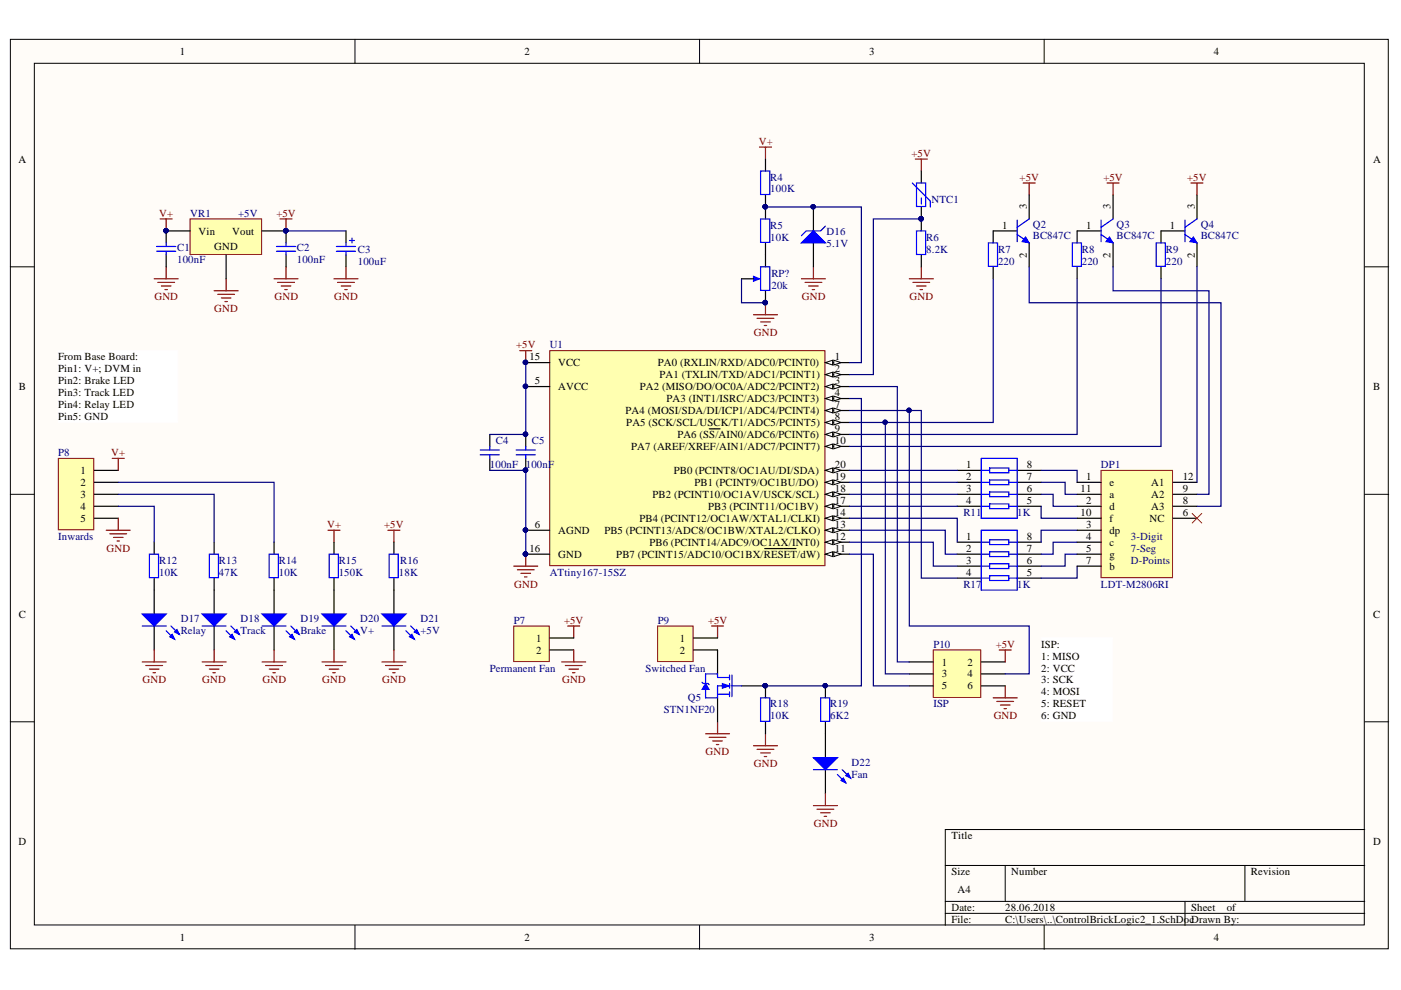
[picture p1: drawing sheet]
<svg xmlns="http://www.w3.org/2000/svg" width="297mm" height="210mm" viewBox="0 0 297 210" stroke-linecap="round" stroke-linejoin="round" font-family="sans-serif">
<defs><g id="words">
<g font-size="2.3">
<text x="38.1" y="11.7">1</text>
<text x="111.2" y="11.7">2</text>
<text x="184.3" y="11.7">3</text>
<text x="257.4" y="11.7">4</text>
<text x="3.9" y="34.5">A</text>
<text x="291.1" y="34.5">A</text>
<text x="217.7" y="44.4" transform="rotate(-90 217.7 44.4)">3</text>
<text x="235.5" y="44.4" transform="rotate(-90 235.5 44.4)">3</text>
<text x="253.3" y="44.4" transform="rotate(-90 253.3 44.4)">3</text>
<text x="42.1" y="49.8">Vin</text>
<text x="45.4" y="53.1">GND</text>
<text x="49.2" y="49.8">Vout</text>
<text x="212.5" y="48.5">1</text>
<text x="230.3" y="48.5">1</text>
<text x="248.1" y="48.5">1</text>
<text x="217.7" y="54.7" transform="rotate(-90 217.7 54.7)">2</text>
<text x="235.5" y="54.7" transform="rotate(-90 235.5 54.7)">2</text>
<text x="253.3" y="54.7" transform="rotate(-90 253.3 54.7)">2</text>
<text x="12.3" y="76.4">From Base Board:</text>
<text x="112.2" y="76.4">15</text>
<text x="118.3" y="77.6">VCC</text>
<text x="139.5" y="77.6">PA0 (RXLIN/RXD/ADC0/PCINT0)</text>
<text x="177" y="76.4">1</text>
<text x="4" y="82.7">B</text>
<text x="12.3" y="78.9">Pin1: V+; DVM in</text>
<text x="12.3" y="81.5">Pin2: Brake LED</text>
<text x="12.3" y="84">Pin3: Track LED</text>
<text x="113.4" y="81.5">5</text>
<text x="118.3" y="82.7">AVCC</text>
<text x="135.7" y="82.7">PA2 (MISO/DO/OC0A/ADC2/PCINT2)</text>
<text x="139.8" y="80.2">PA1 (TXLIN/TXD/ADC1/PCINT1)</text>
<text x="177" y="78.9">2</text>
<text x="177" y="81.5">3</text>
<text x="177" y="84">4</text>
<text x="291.1" y="82.7">B</text>
<text x="12.3" y="86.5">Pin4: Relay LED</text>
<text x="12.3" y="89.1">Pin5: GND</text>
<text x="132.6" y="87.8">PA4 (MOSI/SDA/DI/ICP1/ADC4/PCINT4)</text>
<text x="141.3" y="85.3">PA3 (INT1/ISRC/ADC3/PCINT3)</text>
<text x="177" y="86.5">7</text>
<text x="177" y="89.1">8</text>
<text x="132.8" y="90.3">PA5 (SCK/SCL/USCK/T1/ADC5/PCINT5)</text>
<text x="133.8" y="95.4">PA7 (AREF/XREF/AIN1/ADC7/PCINT7)</text>
<text x="143.6" y="92.9">PA6 (SS/AIN0/ADC6/PCINT6)</text>
<text x="177" y="91.6">9</text>
<text x="177" y="94.1">10</text>
<text x="17.1" y="100.5">1</text>
<text x="142.8" y="100.5">PB0 (PCINT8/OC1AU/DI/SDA)</text>
<text x="177" y="99.2">20</text>
<text x="177" y="101.7">19</text>
<text x="204.8" y="99.2">1</text>
<text x="204.8" y="101.7">2</text>
<text x="217.7" y="99.2">8</text>
<text x="217.7" y="101.7">7</text>
<text x="230.3" y="101.7">1</text>
<text x="250.8" y="101.7">12</text>
<text x="17.1" y="103">2</text>
<text x="17.1" y="105.6">3</text>
<text x="138.4" y="105.6">PB2 (PCINT10/OC1AV/USCK/SCL)</text>
<text x="147.2" y="103">PB1 (PCINT9/OC1BU/DO)</text>
<text x="177" y="104.4">18</text>
<text x="177" y="106.9">17</text>
<text x="204.8" y="104.4">3</text>
<text x="204.8" y="106.9">4</text>
<text x="217.7" y="104.4">6</text>
<text x="217.7" y="106.9">5</text>
<text x="229.1" y="104.4">11</text>
<text x="230.3" y="106.9">2</text>
<text x="235.2" y="103">e</text>
<text x="235.2" y="105.6">a</text>
<text x="244.1" y="105.6">A2</text>
<text x="244.1" y="103">A1</text>
<text x="250.8" y="106.9">8</text>
<text x="250.8" y="104.4">9</text>
<text x="17.1" y="108.2">4</text>
<text x="17.1" y="110.7">5</text>
<text x="113.4" y="112">6</text>
<text x="118.3" y="113.2">AGND</text>
<text x="128.1" y="113.2">PB5 (PCINT13/ADC8/OC1BW/XTAL2/CLKO)</text>
<text x="135.6" y="110.7">PB4 (PCINT12/OC1AW/XTAL1/CLKI)</text>
<text x="150.1" y="108.2">PB3 (PCINT11/OC1BV)</text>
<text x="177" y="109.4">14</text>
<text x="177" y="112">13</text>
<text x="229.1" y="109.4">10</text>
<text x="230.3" y="112">3</text>
<text x="235.2" y="108.2">d</text>
<text x="235.2" y="113.2">dp</text>
<text x="235.2" y="110.7">f</text>
<text x="243.7" y="110.7">NC</text>
<text x="244.1" y="108.2">A3</text>
<text x="250.8" y="109.4">6</text>
<text x="112.2" y="117">16</text>
<text x="118.3" y="118.3">GND</text>
<text x="130.7" y="118.3">PB7 (PCINT15/ADC10/OC1BX/RESET/dW)</text>
<text x="137.7" y="115.8">PB6 (PCINT14/ADC9/OC1AX/INT0)</text>
<text x="177" y="114.5">12</text>
<text x="177" y="117">11</text>
<text x="204.8" y="114.5">1</text>
<text x="204.8" y="117">2</text>
<text x="204.8" y="119.6">3</text>
<text x="217.7" y="114.5">8</text>
<text x="217.7" y="117">7</text>
<text x="217.7" y="119.6">6</text>
<text x="230.3" y="114.5">4</text>
<text x="230.3" y="117">5</text>
<text x="230.3" y="119.6">7</text>
<text x="235.2" y="115.8">c</text>
<text x="235.2" y="118.3">g</text>
<text x="204.8" y="122.1">4</text>
<text x="217.7" y="122.1">5</text>
<text x="235.2" y="120.8">b</text>
<text x="4" y="131">C</text>
<text x="291.1" y="131">C</text>
<text x="113.7" y="136">1</text>
<text x="144.1" y="136">1</text>
<text x="220.7" y="137.3">ISP:</text>
<text x="113.7" y="138.6">2</text>
<text x="144.1" y="138.6">2</text>
<text x="199.7" y="141.1">1</text>
<text x="199.7" y="143.6">3</text>
<text x="205.1" y="141.1">2</text>
<text x="205.1" y="143.6">4</text>
<text x="220.7" y="139.8">1: MISO</text>
<text x="220.7" y="142.4">2: VCC</text>
<text x="199.7" y="146.2">5</text>
<text x="205.1" y="146.2">6</text>
<text x="220.7" y="144.9">3: SCK</text>
<text x="220.7" y="147.4">4: MOSI</text>
<text x="220.7" y="150">5: RESET</text>
<text x="220.7" y="152.5">6: GND</text>
<text x="3.9" y="179.2">D</text>
<text x="201.7" y="177.9">Title</text>
<text x="291.1" y="179.2">D</text>
<text x="201.7" y="185.6">Size</text>
<text x="214.4" y="185.6">Number</text>
<text x="265.2" y="185.6">Revision</text>
<text x="203" y="189.4">A4</text>
<text x="201.7" y="193.2">Date:</text>
<text x="201.7" y="195.7">File:</text>
<text x="213.1" y="193.2">28.06.2018</text>
<text x="213.1" y="195.7">C:\Users\..\ControlBrickLogic2_1.SchDocDrawn By:</text>
<text x="252.5" y="193.2">Sheet</text>
<text x="260.1" y="193.2">of</text>
<text x="38.1" y="199.5">1</text>
<text x="111.2" y="199.5">2</text>
<text x="184.3" y="199.5">3</text>
<text x="257.4" y="199.5">4</text>
</g>
<g font-size="2.3" fill="#800000">
<text x="160.9" y="30.7">V+</text>
<text x="193.3" y="33.2">+5V</text>
<text x="216.2" y="38.3">+5V</text>
<text x="233.9" y="38.3">+5V</text>
<text x="251.7" y="38.3">+5V</text>
<text x="33.7" y="46">V+</text>
<text x="58.6" y="46">+5V</text>
<text x="32.7" y="63.7">GND</text>
<text x="58.2" y="63.7">GND</text>
<text x="70.9" y="63.7">GND</text>
<text x="170" y="63.7">GND</text>
<text x="192.8" y="63.7">GND</text>
<text x="45.4" y="66.2">GND</text>
<text x="159.8" y="71.3">GND</text>
<text x="109.4" y="73.8">+5V</text>
<text x="23.6" y="96.7">V+</text>
<text x="69.4" y="112">V+</text>
<text x="81.4" y="112">+5V</text>
<text x="22.6" y="117">GND</text>
<text x="109" y="124.6">GND</text>
<text x="119.6" y="132.2">+5V</text>
<text x="150.1" y="132.2">+5V</text>
<text x="211.1" y="137.3">+5V</text>
<text x="30.2" y="144.9">GND</text>
<text x="42.9" y="144.9">GND</text>
<text x="55.7" y="144.9">GND</text>
<text x="68.3" y="144.9">GND</text>
<text x="81" y="144.9">GND</text>
<text x="119.2" y="144.9">GND</text>
<text x="210.7" y="152.5">GND</text>
<text x="149.6" y="160.1">GND</text>
<text x="159.8" y="162.7">GND</text>
<text x="172.5" y="175.4">GND</text>
</g>
<g font-size="2.3" fill="#000080">
<text x="163.3" y="40.8">100K</text>
<text x="163.3" y="38.3">R4</text>
<text x="40.3" y="46">VR1</text>
<text x="50.5" y="46">+5V</text>
<text x="197.5" y="43.1">NTC1</text>
<text x="37.6" y="53.3">C1</text>
<text x="62.9" y="53.3">C2</text>
<text x="75.9" y="53.6">C3</text>
<text x="163.3" y="51">10K</text>
<text x="163.3" y="48.5">R5</text>
<text x="175.2" y="49.8">D16</text>
<text x="175.2" y="52.3">5.1V</text>
<text x="196.4" y="53.6">8.2K</text>
<text x="196.4" y="51">R6</text>
<text x="211.6" y="53.6">R7</text>
<text x="219" y="48.2">Q2</text>
<text x="219" y="50.8">BC847C</text>
<text x="229.4" y="53.6">R8</text>
<text x="236.7" y="48.2">Q3</text>
<text x="236.7" y="50.8">BC847C</text>
<text x="247.2" y="53.6">R9</text>
<text x="254.6" y="48.2">Q4</text>
<text x="254.6" y="50.8">BC847C</text>
<text x="37.6" y="55.8">100nF</text>
<text x="62.9" y="55.8">100nF</text>
<text x="75.9" y="56.1">100uF</text>
<text x="163.6" y="58.6">RP?</text>
<text x="211.6" y="56.1">220</text>
<text x="229.4" y="56.1">220</text>
<text x="247.2" y="56.1">220</text>
<text x="163.6" y="61.2">20k</text>
<text x="116.5" y="73.8">U1</text>
<text x="105.1" y="94.1">C4</text>
<text x="112.7" y="94.1">C5</text>
<text x="12.3" y="96.7">P8</text>
<text x="103.9" y="99.2">100nF</text>
<text x="111.5" y="99.2">100nF</text>
<text x="233.4" y="99.2">DP1</text>
<text x="204.2" y="109.4">R11</text>
<text x="215.7" y="109.4">1K</text>
<text x="12.3" y="114.5">Inwards</text>
<text x="33.7" y="119.6">R12</text>
<text x="46.4" y="119.6">R13</text>
<text x="59.1" y="119.6">R14</text>
<text x="71.8" y="119.6">R15</text>
<text x="84.8" y="119.6">R16</text>
<text x="239.8" y="114.5">3-Digit</text>
<text x="239.8" y="117">7-Seg</text>
<text x="239.8" y="119.6">D-Points</text>
<text x="33.7" y="122.1">10K</text>
<text x="46.4" y="122.1">47K</text>
<text x="59.1" y="122.1">10K</text>
<text x="71.8" y="122.1">150K</text>
<text x="84.6" y="122.1">18K</text>
<text x="116.5" y="122.1">ATtiny167-15SZ</text>
<text x="204.2" y="124.6">R17</text>
<text x="215.7" y="124.6">1K</text>
<text x="233.4" y="124.6">LDT-M2806RI</text>
<text x="38.3" y="132">D17</text>
<text x="51" y="132">D18</text>
<text x="63.7" y="132">D19</text>
<text x="76.4" y="132">D20</text>
<text x="89.1" y="132">D21</text>
<text x="38.3" y="134.5">Relay</text>
<text x="51" y="134.5">Track</text>
<text x="63.7" y="134.5">Brake</text>
<text x="76.4" y="134.5">V+</text>
<text x="89.1" y="134.5">+5V</text>
<text x="108.9" y="132.2">P7</text>
<text x="139.5" y="132.2">P9</text>
<text x="197.9" y="137.3">P10</text>
<text x="103.9" y="142.4">Permanent Fan</text>
<text x="136.8" y="142.4">Switched Fan</text>
<text x="145.8" y="148.7">Q5</text>
<text x="163.3" y="150">R18</text>
<text x="176" y="150">R19</text>
<text x="197.9" y="150">ISP</text>
<text x="140.7" y="151.2">STN1NF20</text>
<text x="163.3" y="152.5">10K</text>
<text x="176" y="152.5">6K2</text>
<text x="180.6" y="162.4">D22</text>
<text x="180.6" y="165">Fan</text>
</g>
</g></defs>
<g fill="#fffcf8" stroke="#000" stroke-width=".21">
<path d="M2.2 8.3h292.1v192.9h-292.1z"/>
<path d="M7.3 13.4h282v182.7h-282z"/>
</g>
<g fill="none" stroke="#000" stroke-width=".21">
<path d="M75.3 8.3v5.1M148.3 8.3v5.1M221.4 8.3v5.1M2.2 56.6h5.1M289.4 56.6h5M2.2 104.8h5.1M289.4 104.8h5M2.2 153h5.1M289.4 153h5M289.4 175.9h-89v20.3M75.3 196.2v5.1M148.3 196.2v5.1"/>
<path d="M200.4 183.5h89M200.4 191.1h89M200.4 193.7h89M213.1 183.5v7.6M221.4 196.2v5.1M251.2 191.1v5.1M263.9 183.5v7.6"/>
</g>
<path d="M12.4 97.2h7.5v15.1h-7.5z" fill="#ffffb0" stroke="#800000" stroke-width=".21"/>
<path d="M20 99.7h5.1M20 102.3h5.1M20 104.8h5.1M20 107.3h5.1M20 109.9h5.1" fill="none" stroke="#000" stroke-width=".25"/>
<path d="M116.6 74.3h58.3v45.6h-58.3z" fill="#ffffb0" stroke="#800000" stroke-width=".21"/>
<path d="M175 76.9h5.1" fill="none" stroke="#000" stroke-width=".25"/>
<path d="M175 76.9l1.5-.5v1z" fill="#fffcf8"/>
<path d="M175 76.9l1.5-.5v1z" fill="none" stroke="#000" stroke-width=".21"/>
<path d="M176.8 76.4l1.5 .5-1.5 .5z" fill="#fffcf8"/>
<path d="M176.8 76.4l1.5 .5-1.5 .5z" fill="none" stroke="#000" stroke-width=".21"/>
<path d="M175 79.4h5.1" fill="none" stroke="#000" stroke-width=".25"/>
<path d="M175 79.4l1.5-.5v1z" fill="#fffcf8"/>
<path d="M175 79.4l1.5-.5v1z" fill="none" stroke="#000" stroke-width=".21"/>
<path d="M176.8 78.9l1.5 .5-1.5 .5z" fill="#fffcf8"/>
<path d="M176.8 78.9l1.5 .5-1.5 .5z" fill="none" stroke="#000" stroke-width=".21"/>
<path d="M175 82h5.1" fill="none" stroke="#000" stroke-width=".25"/>
<path d="M175 82l1.5-.5v1z" fill="#fffcf8"/>
<path d="M175 82l1.5-.5v1z" fill="none" stroke="#000" stroke-width=".21"/>
<path d="M176.8 81.5l1.5 .5-1.5 .5z" fill="#fffcf8"/>
<path d="M176.8 81.5l1.5 .5-1.5 .5z" fill="none" stroke="#000" stroke-width=".21"/>
<path d="M175 84.5h5.1" fill="none" stroke="#000" stroke-width=".25"/>
<path d="M175 84.5l1.5-.5v1z" fill="#fffcf8"/>
<path d="M175 84.5l1.5-.5v1z" fill="none" stroke="#000" stroke-width=".21"/>
<path d="M176.8 84l1.5 .5-1.5 .5z" fill="#fffcf8"/>
<path d="M176.8 84l1.5 .5-1.5 .5z" fill="none" stroke="#000" stroke-width=".21"/>
<path d="M111.5 82h5.1M175 87h5.1M111.5 112.4h5.1" fill="none" stroke="#000" stroke-width=".25"/>
<g fill="#000080" stroke="#000080" stroke-width=".21">
<circle cx="111.4" cy="81.9" r=".46"/>
<circle cx="111.4" cy="112.4" r=".46"/>
</g>
<path d="M175 87l1.5-.5v1z" fill="#fffcf8"/>
<path d="M175 87l1.5-.5v1z" fill="none" stroke="#000" stroke-width=".21"/>
<path d="M176.8 86.5l1.5 .5-1.5 .5z" fill="#fffcf8"/>
<path d="M176.8 86.5l1.5 .5-1.5 .5z" fill="none" stroke="#000" stroke-width=".21"/>
<path d="M175 89.6h5.1" fill="none" stroke="#000" stroke-width=".25"/>
<path d="M175 89.6l1.5-.5v1z" fill="#fffcf8"/>
<path d="M175 89.6l1.5-.5v1z" fill="none" stroke="#000" stroke-width=".21"/>
<path d="M176.8 89.1l1.5 .5-1.5 .5z" fill="#fffcf8"/>
<path d="M176.8 89.1l1.5 .5-1.5 .5z" fill="none" stroke="#000" stroke-width=".21"/>
<path d="M175 92.1h5.1" fill="none" stroke="#000" stroke-width=".25"/>
<path d="M175 92.1l1.5-.5v1z" fill="#fffcf8"/>
<path d="M175 92.1l1.5-.5v1z" fill="none" stroke="#000" stroke-width=".21"/>
<path d="M176.8 91.6l1.5 .5-1.5 .5z" fill="#fffcf8"/>
<path d="M176.8 91.6l1.5 .5-1.5 .5z" fill="none" stroke="#000" stroke-width=".21"/>
<path d="M150.4 90.9h1.1M151.6 90.9h1.1M175 94.7h5.1" fill="none" stroke="#000" stroke-width=".25"/>
<path d="M175 94.7l1.5-.6v1.1z" fill="#fffcf8"/>
<path d="M175 94.7l1.5-.6v1.1z" fill="none" stroke="#000" stroke-width=".21"/>
<path d="M176.8 94.1l1.5 .6-1.5 .5z" fill="#fffcf8"/>
<path d="M176.8 94.1l1.5 .6-1.5 .5z" fill="none" stroke="#000" stroke-width=".21"/>
<path d="M175 99.7h5.1" fill="none" stroke="#000" stroke-width=".25"/>
<path d="M175 99.7l1.5-.5v1z" fill="#fffcf8"/>
<path d="M175 99.7l1.5-.5v1z" fill="none" stroke="#000" stroke-width=".21"/>
<path d="M176.8 99.2l1.5 .5-1.5 .5z" fill="#fffcf8"/>
<path d="M176.8 99.2l1.5 .5-1.5 .5z" fill="none" stroke="#000" stroke-width=".21"/>
<path d="M175 102.3h5.1" fill="none" stroke="#000" stroke-width=".25"/>
<path d="M175 102.3l1.5-.5v1z" fill="#fffcf8"/>
<path d="M175 102.3l1.5-.5v1z" fill="none" stroke="#000" stroke-width=".21"/>
<path d="M176.8 101.8l1.5 .5-1.5 .5z" fill="#fffcf8"/>
<path d="M176.8 101.8l1.5 .5-1.5 .5z" fill="none" stroke="#000" stroke-width=".21"/>
<path d="M175 104.8h5.1" fill="none" stroke="#000" stroke-width=".25"/>
<path d="M175 104.8l1.5-.5v1z" fill="#fffcf8"/>
<path d="M175 104.8l1.5-.5v1z" fill="none" stroke="#000" stroke-width=".21"/>
<path d="M176.8 104.3l1.5 .5-1.5 .5z" fill="#fffcf8"/>
<path d="M176.8 104.3l1.5 .5-1.5 .5z" fill="none" stroke="#000" stroke-width=".21"/>
<path d="M175 107.3h5.1" fill="none" stroke="#000" stroke-width=".25"/>
<path d="M175 107.3l1.5-.5v1.1z" fill="#fffcf8"/>
<path d="M175 107.3l1.5-.5v1.1z" fill="none" stroke="#000" stroke-width=".21"/>
<path d="M176.8 106.8l1.5 .5-1.5 .6z" fill="#fffcf8"/>
<path d="M176.8 106.8l1.5 .5-1.5 .6z" fill="none" stroke="#000" stroke-width=".21"/>
<path d="M111.5 76.9h5.1M111.5 117.5h5.1M175 109.9h5.1" fill="none" stroke="#000" stroke-width=".25"/>
<g fill="#000080" stroke="#000080" stroke-width=".21">
<circle cx="111.4" cy="117.5" r=".47"/>
<circle cx="111.4" cy="76.8" r=".46"/>
</g>
<path d="M175 109.9l1.5-.5v1z" fill="#fffcf8"/>
<path d="M175 109.9l1.5-.5v1z" fill="none" stroke="#000" stroke-width=".21"/>
<path d="M176.8 109.4l1.5 .5-1.5 .5z" fill="#fffcf8"/>
<path d="M176.8 109.4l1.5 .5-1.5 .5z" fill="none" stroke="#000" stroke-width=".21"/>
<path d="M175 112.4h5.1" fill="none" stroke="#000" stroke-width=".25"/>
<path d="M175 112.4l1.5-.5v1z" fill="#fffcf8"/>
<path d="M175 112.4l1.5-.5v1z" fill="none" stroke="#000" stroke-width=".21"/>
<path d="M176.8 111.9l1.5 .5-1.5 .5z" fill="#fffcf8"/>
<path d="M176.8 111.9l1.5 .5-1.5 .5z" fill="none" stroke="#000" stroke-width=".21"/>
<path d="M175 115h5.1" fill="none" stroke="#000" stroke-width=".25"/>
<path d="M175 115l1.5-.5v1z" fill="#fffcf8"/>
<path d="M175 115l1.5-.5v1z" fill="none" stroke="#000" stroke-width=".21"/>
<path d="M176.8 114.5l1.5 .5-1.5 .5z" fill="#fffcf8"/>
<path d="M176.8 114.5l1.5 .5-1.5 .5z" fill="none" stroke="#000" stroke-width=".21"/>
<path d="M175 117.5h5.1" fill="none" stroke="#000" stroke-width=".25"/>
<path d="M175 117.5l1.5-.5v1z" fill="#fffcf8"/>
<path d="M175 117.5l1.5-.5v1z" fill="none" stroke="#000" stroke-width=".21"/>
<path d="M176.8 117l1.5 .5-1.5 .5z" fill="#fffcf8"/>
<path d="M176.8 117l1.5 .5-1.5 .5z" fill="none" stroke="#000" stroke-width=".21"/>
<path d="M162.1 116.3h2.8M164.9 116.3h1.1M166.1 116.3h1.3M167.5 116.3h1.3" fill="none" stroke="#000" stroke-width=".25"/>
<g fill="#000080" stroke="#000080" stroke-width=".21">
<circle cx="111.4" cy="81.9" r=".46"/>
<circle cx="111.4" cy="112.4" r=".46"/>
<circle cx="111.4" cy="117.5" r=".47"/>
<circle cx="111.4" cy="76.8" r=".46"/>
</g>
<path d="M12.4 74.3h25.3v15.2h-25.3z" fill="#fff" stroke="#fff" stroke-width=".21"/>
<path d="M197.9 137.8h10v10.1h-10z" fill="#ffffb0" stroke="#800000" stroke-width=".21"/>
<path d="M83.5 125.1v5.1M83.5 132.7v5.1M192.8 140.3h5.1M192.8 142.9h5.1M192.8 145.4h5.1M208 140.3h5.1M208 142.9h5.1M208 145.4h5.1" fill="none" stroke="#000" stroke-width=".25"/>
<path d="M220.7 135.3h15.2v17.6h-15.2z" fill="#fff" stroke="#fff" stroke-width=".21"/>
<g fill="none" stroke="#800000" stroke-width=".25">
<path d="M161 31.2h2.6M162.3 31.2v2.5M194.1 33.7h2.5M195.3 33.7v2.6M216.9 38.8h2.6M218.2 38.8v2.5M234.7 38.8h2.6M236 38.8v2.5M252.5 38.8h2.6M253.8 38.8v2.5M34 46.4h2.5M35.2 46.4v2.6"/>
<path d="M59.4 46.4h2.5M60.6 46.4v2.6M110.2 74.3h2.5M111.5 74.3v2.6M23.8 97.2h2.5M25.1 97.2v2.5M69.5 112.4h2.6M70.8 112.4v2.6M82.2 112.4h2.6M83.5 112.4v2.6M120.4 132.7h2.5M121.6 132.7v2.6"/>
<path d="M150.9 132.7h2.5M152.1 132.7v2.6"/>
</g>
<g fill="#000080" stroke="#000080" stroke-width=".21">
<circle cx="111.4" cy="76.8" r=".46"/>
<circle cx="60.6" cy="48.9" r=".46"/>
<circle cx="35.2" cy="48.9" r=".46"/>
</g>
<path d="M81 130.2h5.1l-2.6 2.5z" fill="#00f"/>
<path d="M81 130.2h5.1l-2.6 2.5zM86.1 133.7l1.7 1.8M87.1 132.7l1.8 1.8" fill="none" stroke="#00f" stroke-width=".25"/>
<path d="M86.8 135l.5-.5 .5 1z" fill="#00f"/>
<path d="M86.8 135l.5-.5 .5 1z" fill="none" stroke="#00f" stroke-width=".25"/>
<path d="M87.8 134l.5-.5 .6 1z" fill="#00f"/>
<path d="M81 132.7h5.1M87.8 134l.5-.5 .6 1z" fill="none" stroke="#00f" stroke-width=".25"/>
<path d="M70.8 125.1v5.1M70.8 132.7v5.1" fill="none" stroke="#000" stroke-width=".25"/>
<path d="M68.3 130.2h5.1l-2.6 2.5z" fill="#00f"/>
<path d="M68.3 130.2h5.1l-2.6 2.5zM73.4 133.7l1.7 1.8M74.4 132.7l1.7 1.8" fill="none" stroke="#00f" stroke-width=".25"/>
<path d="M74.1 135l.5-.5 .5 1z" fill="#00f"/>
<path d="M74.1 135l.5-.5 .5 1z" fill="none" stroke="#00f" stroke-width=".25"/>
<path d="M75.1 134l.5-.5 .5 1z" fill="#00f"/>
<path d="M68.3 132.7h5.1M75.1 134l.5-.5 .5 1z" fill="none" stroke="#00f" stroke-width=".25"/>
<path d="M45.4 125.1v5.1M45.4 132.7v5.1" fill="none" stroke="#000" stroke-width=".25"/>
<path d="M42.9 130.2h5l-2.5 2.5z" fill="#00f"/>
<path d="M42.9 130.2h5l-2.5 2.5zM47.9 133.7l1.8 1.8M49 132.7l1.7 1.8" fill="none" stroke="#00f" stroke-width=".25"/>
<path d="M48.7 135l.5-.5 .5 1z" fill="#00f"/>
<path d="M48.7 135l.5-.5 .5 1z" fill="none" stroke="#00f" stroke-width=".25"/>
<path d="M49.7 134l.5-.5 .5 1z" fill="#00f"/>
<path d="M42.9 132.7h5M49.7 134l.5-.5 .5 1z" fill="none" stroke="#00f" stroke-width=".25"/>
<path d="M58.1 125.1v5.1M58.1 132.7v5.1" fill="none" stroke="#000" stroke-width=".25"/>
<path d="M55.6 130.2h5l-2.5 2.5z" fill="#00f"/>
<path d="M55.6 130.2h5l-2.5 2.5zM60.6 133.7l1.8 1.8M61.7 132.7l1.7 1.8" fill="none" stroke="#00f" stroke-width=".25"/>
<path d="M61.4 135l.5-.5 .5 1z" fill="#00f"/>
<path d="M61.4 135l.5-.5 .5 1z" fill="none" stroke="#00f" stroke-width=".25"/>
<path d="M62.4 134l.5-.5 .5 1z" fill="#00f"/>
<path d="M55.6 132.7h5M62.4 134l.5-.5 .5 1z" fill="none" stroke="#00f" stroke-width=".25"/>
<path d="M175 155.6v5.1M175 163.2v5.1" fill="none" stroke="#000" stroke-width=".25"/>
<path d="M172.5 160.7h5l-2.5 2.5z" fill="#00f"/>
<path d="M172.5 160.7h5l-2.5 2.5zM177.5 164.2l1.8 1.8M178.6 163.2l1.7 1.8" fill="none" stroke="#00f" stroke-width=".25"/>
<path d="M178.3 165.5l.5-.5 .5 1z" fill="#00f"/>
<path d="M178.3 165.5l.5-.5 .5 1z" fill="none" stroke="#00f" stroke-width=".25"/>
<path d="M179.3 164.5l.5-.5 .5 1z" fill="#00f"/>
<path d="M172.5 163.2h5M179.3 164.5l.5-.5 .5 1z" fill="none" stroke="#00f" stroke-width=".25"/>
<path d="M32.7 125.1v5.1M32.7 132.7v5.1" fill="none" stroke="#000" stroke-width=".25"/>
<path d="M30.2 130.2h5l-2.5 2.5z" fill="#00f"/>
<path d="M30.2 130.2h5l-2.5 2.5zM35.2 133.7l1.8 1.8M36.3 132.7l1.7 1.8" fill="none" stroke="#00f" stroke-width=".25"/>
<path d="M36 135l.5-.5 .5 1z" fill="#00f"/>
<path d="M36 135l.5-.5 .5 1z" fill="none" stroke="#00f" stroke-width=".25"/>
<path d="M37 134l.5-.5 .5 1z" fill="#00f"/>
<path d="M30.2 132.7h5M37 134l.5-.5 .5 1z" fill="none" stroke="#00f" stroke-width=".25"/>
<path d="M139.4 132.7h7.5v7.6h-7.5z" fill="#ffffb0" stroke="#800000" stroke-width=".21"/>
<path d="M147.1 135.3h5M147.1 137.8h5" fill="none" stroke="#000" stroke-width=".25"/>
<path d="M108.9 132.7h7.6v7.6h-7.6z" fill="#ffffb0" stroke="#800000" stroke-width=".21"/>
<g fill="none" stroke="#000" stroke-width=".25">
<path d="M73.4 49v2.5M73.4 54v2.6M210.6 49h5.1M218.2 41.3v5.1M218.2 51.5v5.1M203 99.7h5M215.7 99.7h5M203 115h5M203 117.5h5M203 102.3h5M203 104.8h5M203 107.3h5"/>
<path d="M215.7 115h5M215.7 117.5h5M215.7 102.3h5M215.7 104.8h5M215.7 107.3h5M116.6 135.3h5M116.6 137.8h5M203 120h5M203 122.6h5M215.7 120h5M215.7 122.6h5"/>
</g>
<g fill="none" stroke="#800000" stroke-width=".25">
<path d="M32.7 59.1h5.1M33.5 59.9h3.5M35.2 56.6v2.5M47.9 59.1v2.6M58.1 59.1h5.1M58.9 59.9h3.5M60.6 56.6v2.5M70.8 59.1h5.1M71.6 59.9h3.5M73.4 56.6v2.5M169.9 59.1h5.1M170.7 59.9h3.5"/>
<path d="M172.5 56.6v2.5M192.8 59.1h5.1M193.6 59.9h3.5M195.3 56.6v2.5M34.2 60.6h2.1M35 61.4h.5M45.4 61.7h5.1M46.2 62.4h3.5M46.9 63.2h2.1M47.7 63.9h.5M59.6 60.6h2.1M60.4 61.4h.5"/>
<path d="M72.3 60.6h2.1M73.1 61.4h.5M159.8 66.7h5M160.5 67.5h3.6M161.3 68.3h2M162 69h.6M162.3 64.2v2.5M171.4 60.6h2.1M172.2 61.4h.5M194.3 60.6h2.1M195.1 61.4h.5M22.5 112.4h5.1"/>
<path d="M23.3 113.2h3.5M24.1 113.9h2M24.8 114.7h.5M25.1 109.9v2.5M111.5 117.5v2.5M32.7 137.8v2.5M45.4 137.8v2.5M70.8 137.8v2.5M83.5 137.8v2.5M108.9 120h5.1M109.7 120.8h3.6M110.5 121.6h2"/>
<path d="M111.2 122.3h.5M121.6 137.8v2.5M30.2 140.3h5M30.9 141.1h3.6M31.7 141.9h2M32.4 142.6h.5M42.9 140.3h5M43.6 141.1h3.6M44.4 141.9h2M45.1 142.6h.6M68.3 140.3h5.1M69 141.1h3.6"/>
<path d="M69.8 141.9h2M70.6 142.6h.5M81 140.3h5.1M81.7 141.1h3.6M82.5 141.9h2M83.3 142.6h.5M119.1 140.3h5.1M119.9 141.1h3.5M120.6 141.9h2.1M121.4 142.6h.5M149.6 155.6h5.1M150.4 156.3h3.5"/>
<path d="M151.1 157.1h2M151.9 157.9h.5M152.1 153v2.6M159.8 158.1h5M160.5 158.9h3.6M161.3 159.6h2M162.3 155.6v2.5M162 160.4h.6M172.5 170.8h5M173.2 171.6h3.6M174 172.3h2M174.7 173.1h.6"/>
<path d="M175 168.3v2.5"/>
</g>
<g fill="#000080" stroke="#000080" stroke-width=".21">
<circle cx="111.4" cy="117.5" r=".47"/>
<circle cx="162.2" cy="64.2" r=".47"/>
</g>
<g fill="none" stroke="#00f" stroke-width=".25">
<path d="M71.3 52.3h4.1M71.3 53.3h4.1M73.4 51.5v.8M73.4 53.3v.7M74.1 51h1M74.6 50.5v1M215.7 46.7v4.5M215.7 49.7l2.5 1.8M218.2 46.4l-2.5 1.8M208 97.2h7.7v12.7h-7.7zM208 99.7h1.8M209.8 99.2h4.1v1h-4.1z"/>
<path d="M213.9 99.7h1.8M208 112.4h7.7v12.7h-7.7zM208 115h1.8M208 117.5h1.8M208 102.3h1.8M208 104.8h1.8M208 107.3h1.8M209.8 114.5h4.1v1h-4.1zM209.8 117h4.1v1h-4.1zM209.8 119.5h4.1v1h-4.1zM209.8 101.8h4.1v1h-4.1zM209.8 104.3h4.1v1h-4.1z"/>
<path d="M209.8 106.8h4.1v1.1h-4.1zM213.9 115h1.8M213.9 117.5h1.8M213.9 102.3h1.8M213.9 104.8h1.8M213.9 107.3h1.8M208 120h1.8M208 122.6h1.8M209.8 122.1h4.1v1h-4.1zM213.9 120h1.8M213.9 122.6h1.8"/>
</g>
<path d="M217.4 50.2l.8 1.3-1.5-.3z" fill="#00f"/>
<path d="M217.4 50.2l.8 1.3-1.5-.3z" fill="none" stroke="#00f" stroke-width=".21"/>
<path d="M228.4 49h5.1M236 41.3v5.1M236 51.5v5.1" fill="none" stroke="#000" stroke-width=".25"/>
<path d="M233.5 49.7l2.5 1.8M233.5 46.7v4.5M236 46.4l-2.5 1.8" fill="none" stroke="#00f" stroke-width=".25"/>
<path d="M235.2 50.2l.8 1.3-1.5-.3z" fill="#00f"/>
<path d="M235.2 50.2l.8 1.3-1.5-.3z" fill="none" stroke="#00f" stroke-width=".21"/>
<path d="M246.2 49h5M253.8 41.3v5.1M253.8 51.5v5.1" fill="none" stroke="#000" stroke-width=".25"/>
<path d="M251.2 49.7l2.6 1.8M251.2 46.7v4.5M253.8 46.4l-2.6 1.8" fill="none" stroke="#00f" stroke-width=".25"/>
<path d="M253 50.2l.8 1.3-1.5-.3z" fill="#00f"/>
<path d="M253 50.2l.8 1.3-1.5-.3z" fill="none" stroke="#00f" stroke-width=".21"/>
<path d="M152.1 137.8v5.1M152.1 148v5M157.2 145.4h5.1" fill="none" stroke="#000" stroke-width=".25"/>
<circle cx="162.2" cy="145.4" r=".46" fill="#000080" stroke="#000080" stroke-width=".21"/>
<path d="M152.1 143.6h2.6M152.1 147.2h2.6M154.7 145.4h-2.6v2.6M154.7 143.1v1.1M154.7 144.9v1M154.7 146.7v1M155.2 145.4h2M155.2 143.1v4.6" fill="none" stroke="#00f" stroke-width=".25"/>
<path d="M153.1 144.9l1.6 .5-1.6 .5z" fill="#00f"/>
<path d="M153.1 144.9l1.6 .5-1.6 .5z" fill="none" stroke="#00f" stroke-width=".21"/>
<path d="M149.6 146.2v1.8h2.5M152.1 143.6v-.7h-2.5v2" fill="none" stroke="#00f" stroke-width=".25"/>
<path d="M149.6 144.9l.8 1.3h-1.6z" fill="#00f"/>
<path d="M149.6 144.9l.8 1.3h-1.6z" fill="none" stroke="#00f" stroke-width=".21"/>
<path d="M148.8 144.7l.3 .2h1l.3 .3" fill="none" stroke="#00f" stroke-width=".25"/>
<circle cx="162.2" cy="145.4" r=".46" fill="#000080" stroke="#000080" stroke-width=".21"/>
<path d="M40.3 46.4h15.2v7.6h-15.2z" fill="#ffffb0" stroke="#800000" stroke-width=".21"/>
<g fill="none" stroke="#000" stroke-width=".25">
<path d="M162.3 33.7v2.6M35.2 54v2.6M40.3 49h-5.1v2.5M47.9 54v5.1M55.6 49h5v2.5M60.6 54v2.6M162.3 41.3v5.1M162.3 51.5v2.5M172.5 43.9v5.1M172.5 51.5v5.1M195.3 46.4v2.6M195.3 54v2.6"/>
<path d="M210.6 49v2.5M210.6 56.6v2.5M228.4 49v2.5M228.4 56.6v2.5M246.2 49v2.5M246.2 56.6v2.5M103.8 92.1v2.6M103.8 97.2v2.5M111.5 92.1v2.6M111.5 97.2v2.5M32.7 115v2.5M45.4 115v2.5"/>
<path d="M58.1 115v2.5M70.8 115v2.5M83.5 115v2.5M32.7 122.6v2.5M45.4 122.6v2.5M58.1 122.6v2.5M70.8 122.6v2.5M83.5 122.6v2.5M162.3 145.4v2.6M162.3 153v2.6M175 145.4v2.6M175 153v2.6"/>
</g>
<g fill="#000080" stroke="#000080" stroke-width=".21">
<circle cx="35.2" cy="48.9" r=".46"/>
<circle cx="60.6" cy="48.9" r=".46"/>
<circle cx="195.3" cy="46.4" r=".46"/>
<circle cx="162.2" cy="145.4" r=".46"/>
<circle cx="175" cy="145.4" r=".46"/>
<circle cx="162.2" cy="43.8" r=".46"/>
<circle cx="111.4" cy="99.7" r=".46"/>
<circle cx="111.4" cy="92.1" r=".46"/>
<circle cx="172.4" cy="43.8" r=".46"/>
</g>
<g fill="none" stroke="#00f" stroke-width=".25">
<path d="M161.3 36.3h1.9v4.9h-1.9zM33.2 52.3h4.1M33.2 53.3h4.1M35.2 51.5v.8M35.2 53.3v.7M58.6 52.3h4.1M58.6 53.3h4.1M60.6 51.5v.8M60.6 53.3v.7M161.3 46.4h1.9v5h-1.9zM194.3 49h1.9v5h-1.9zM209.6 51.5h1.9v5h-1.9z"/>
<path d="M227.4 51.5h1.9v5h-1.9zM245.1 51.5h2v5h-2zM101.8 95.4h4.1M101.8 96.4h4.1M103.8 94.7v.7M103.8 96.4v.8M109.4 95.4h4.1M109.4 96.4h4.1M111.5 94.7v.7M111.5 96.4v.8M31.7 117.5h1.9v5h-1.9zM44.4 117.5h1.9v5h-1.9z"/>
<path d="M57.1 117.5h1.9v5h-1.9zM69.8 117.5h1.9v5h-1.9zM82.5 117.5h1.9v5h-1.9zM161.3 148h1.9v4.9h-1.9zM174 148h1.9v4.9h-1.9z"/>
</g>
<path d="M169.9 51.5l2.6-2.5 2.5 2.5z" fill="#00f"/>
<path d="M169.9 51.5l2.6-2.5 2.5 2.5zM175 47.9l-1 1.1h-3.1l-1 1" fill="none" stroke="#00f" stroke-width=".25"/>
<circle cx="172.4" cy="43.8" r=".46" fill="#000080" stroke="#000080" stroke-width=".21"/>
<path d="M58.1 137.8v2.5M55.6 140.3h5M56.3 141.1h3.6M57.1 141.9h2M57.9 142.6h.5" fill="none" stroke="#800000" stroke-width=".25"/>
<path d="M220.7 99.7h7.7v2.6M220.7 107.3v2.6h7.7M220.7 104.8h2.6v2.5h5.1M220.7 102.3h5.1v2.5h2.6M228.4 112.4h-7.7v2.6M228.4 115h-5.1v2.5h-2.6M228.4 117.5h-2.6v2.5h-5.1M228.4 120v2.6h-7.7" fill="none" stroke="#000080" stroke-width=".25"/>
<path d="M233.5 99.7h15.1v22.8h-15.1z" fill="#ffffb0" stroke="#800000" stroke-width=".21"/>
<g fill="none" stroke="#000" stroke-width=".25">
<path d="M162.3 54v2.6M162.3 61.7v2.5M228.4 102.3h5.1M228.4 107.3h5.1M228.4 112.4h5.1M228.4 115h5.1M228.4 117.5h5.1M228.4 109.9h5.1M228.4 104.8h5.1M248.7 102.3h5.1M248.7 107.3h5.1M248.7 109.9h5.1"/>
<path d="M248.7 104.8h5.1M228.4 120h5.1"/>
</g>
<g fill="none" stroke="#000080" stroke-width=".25">
<path d="M60.6 49h12.8M157.2 59.1v5.1h5.1M195.3 46.4h-10.1v33h-5.1M210.6 59.1v30.5h-30.5M218.2 56.6v7.6h40.7v43.1h-5.1M228.4 59.1v33h-48.3M236 56.6v5.1h20.3v43.1h-2.5M246.2 59.1v35.6h-66.1M253.8 56.6v45.7M111.5 76.9v15.2h-7.7M103.8 99.7h7.7v17.8M180.1 82h10.2v58.3h2.5"/>
<path d="M180.1 87h12.7v45.7h25.4v10.2h-5.1M180.1 84.5h2.5v60.9h-20.3M180.1 99.7h22.9M187.7 89.6v53.3h5.1M192.8 87h2.5v35.6h7.7M25.1 107.3h7.6v7.7M25.1 104.8h20.3v10.2M25.1 102.3h33v12.7M180.1 109.9h22.9v5.1M180.1 112.4h20.3v5.1h2.6M180.1 115h17.8v5h5.1M180.1 117.5h5.1v27.9h7.6"/>
<path d="M180.1 107.3h22.9M180.1 104.8h22.9M180.1 102.3h22.9"/>
</g>
<g fill="#000080" stroke="#000080" stroke-width=".21">
<circle cx="111.4" cy="99.7" r=".46"/>
<circle cx="111.4" cy="112.4" r=".46"/>
<circle cx="111.4" cy="117.5" r=".47"/>
<circle cx="111.4" cy="92.1" r=".46"/>
<circle cx="111.4" cy="81.9" r=".46"/>
<circle cx="111.4" cy="76.8" r=".46"/>
<circle cx="162.2" cy="64.2" r=".47"/>
<circle cx="187.7" cy="89.5" r=".46"/>
<circle cx="192.7" cy="87" r=".47"/>
<circle cx="195.3" cy="46.4" r=".46"/>
<circle cx="60.6" cy="48.9" r=".46"/>
<circle cx="162.2" cy="145.4" r=".46"/>
<circle cx="175" cy="145.4" r=".46"/>
</g>
<path d="M211.9 137.8h2.5M213.1 137.8v2.5M210.6 148h5.1M211.3 148.7h3.6M212.1 149.5h2M212.9 150.2h.5M213.1 145.4v2.6" fill="none" stroke="#800000" stroke-width=".25"/>
<path d="M252.8 108.9l2 2M254.8 108.9l-2 2" fill="none" stroke="#f00" stroke-width=".21"/>
<path d="M159.8 59.1h1.2M161.3 56.6h1.9v5h-1.9z" fill="none" stroke="#00f" stroke-width=".25"/>
<path d="M159.8 58.6l1.2 .5-1.2 .5z" fill="#00f"/>
<path d="M193.4 38.8l3.8 3.8v1.3M194.3 38.8h1.9v5h-1.9zM159.8 58.6l1.2 .5-1.2 .5zM195.3 42v1.2" fill="none" stroke="#00f" stroke-width=".25"/>
<path d="M195.3 36.3v2.5M157.2 59.1h2.6M195.3 43.9v2.5" fill="none" stroke="#000" stroke-width=".25"/>
<g fill="#000080" stroke="#000080" stroke-width=".21">
<circle cx="162.2" cy="64.2" r=".47"/>
<circle cx="162.2" cy="43.8" r=".46"/>
<circle cx="172.4" cy="43.8" r=".46"/>
<circle cx="195.3" cy="46.4" r=".46"/>
</g>
<path d="M162.3 43.9h20.3v33h-2.5" fill="none" stroke="#000080" stroke-width=".25"/>
<use href="#words"/>
</svg>
